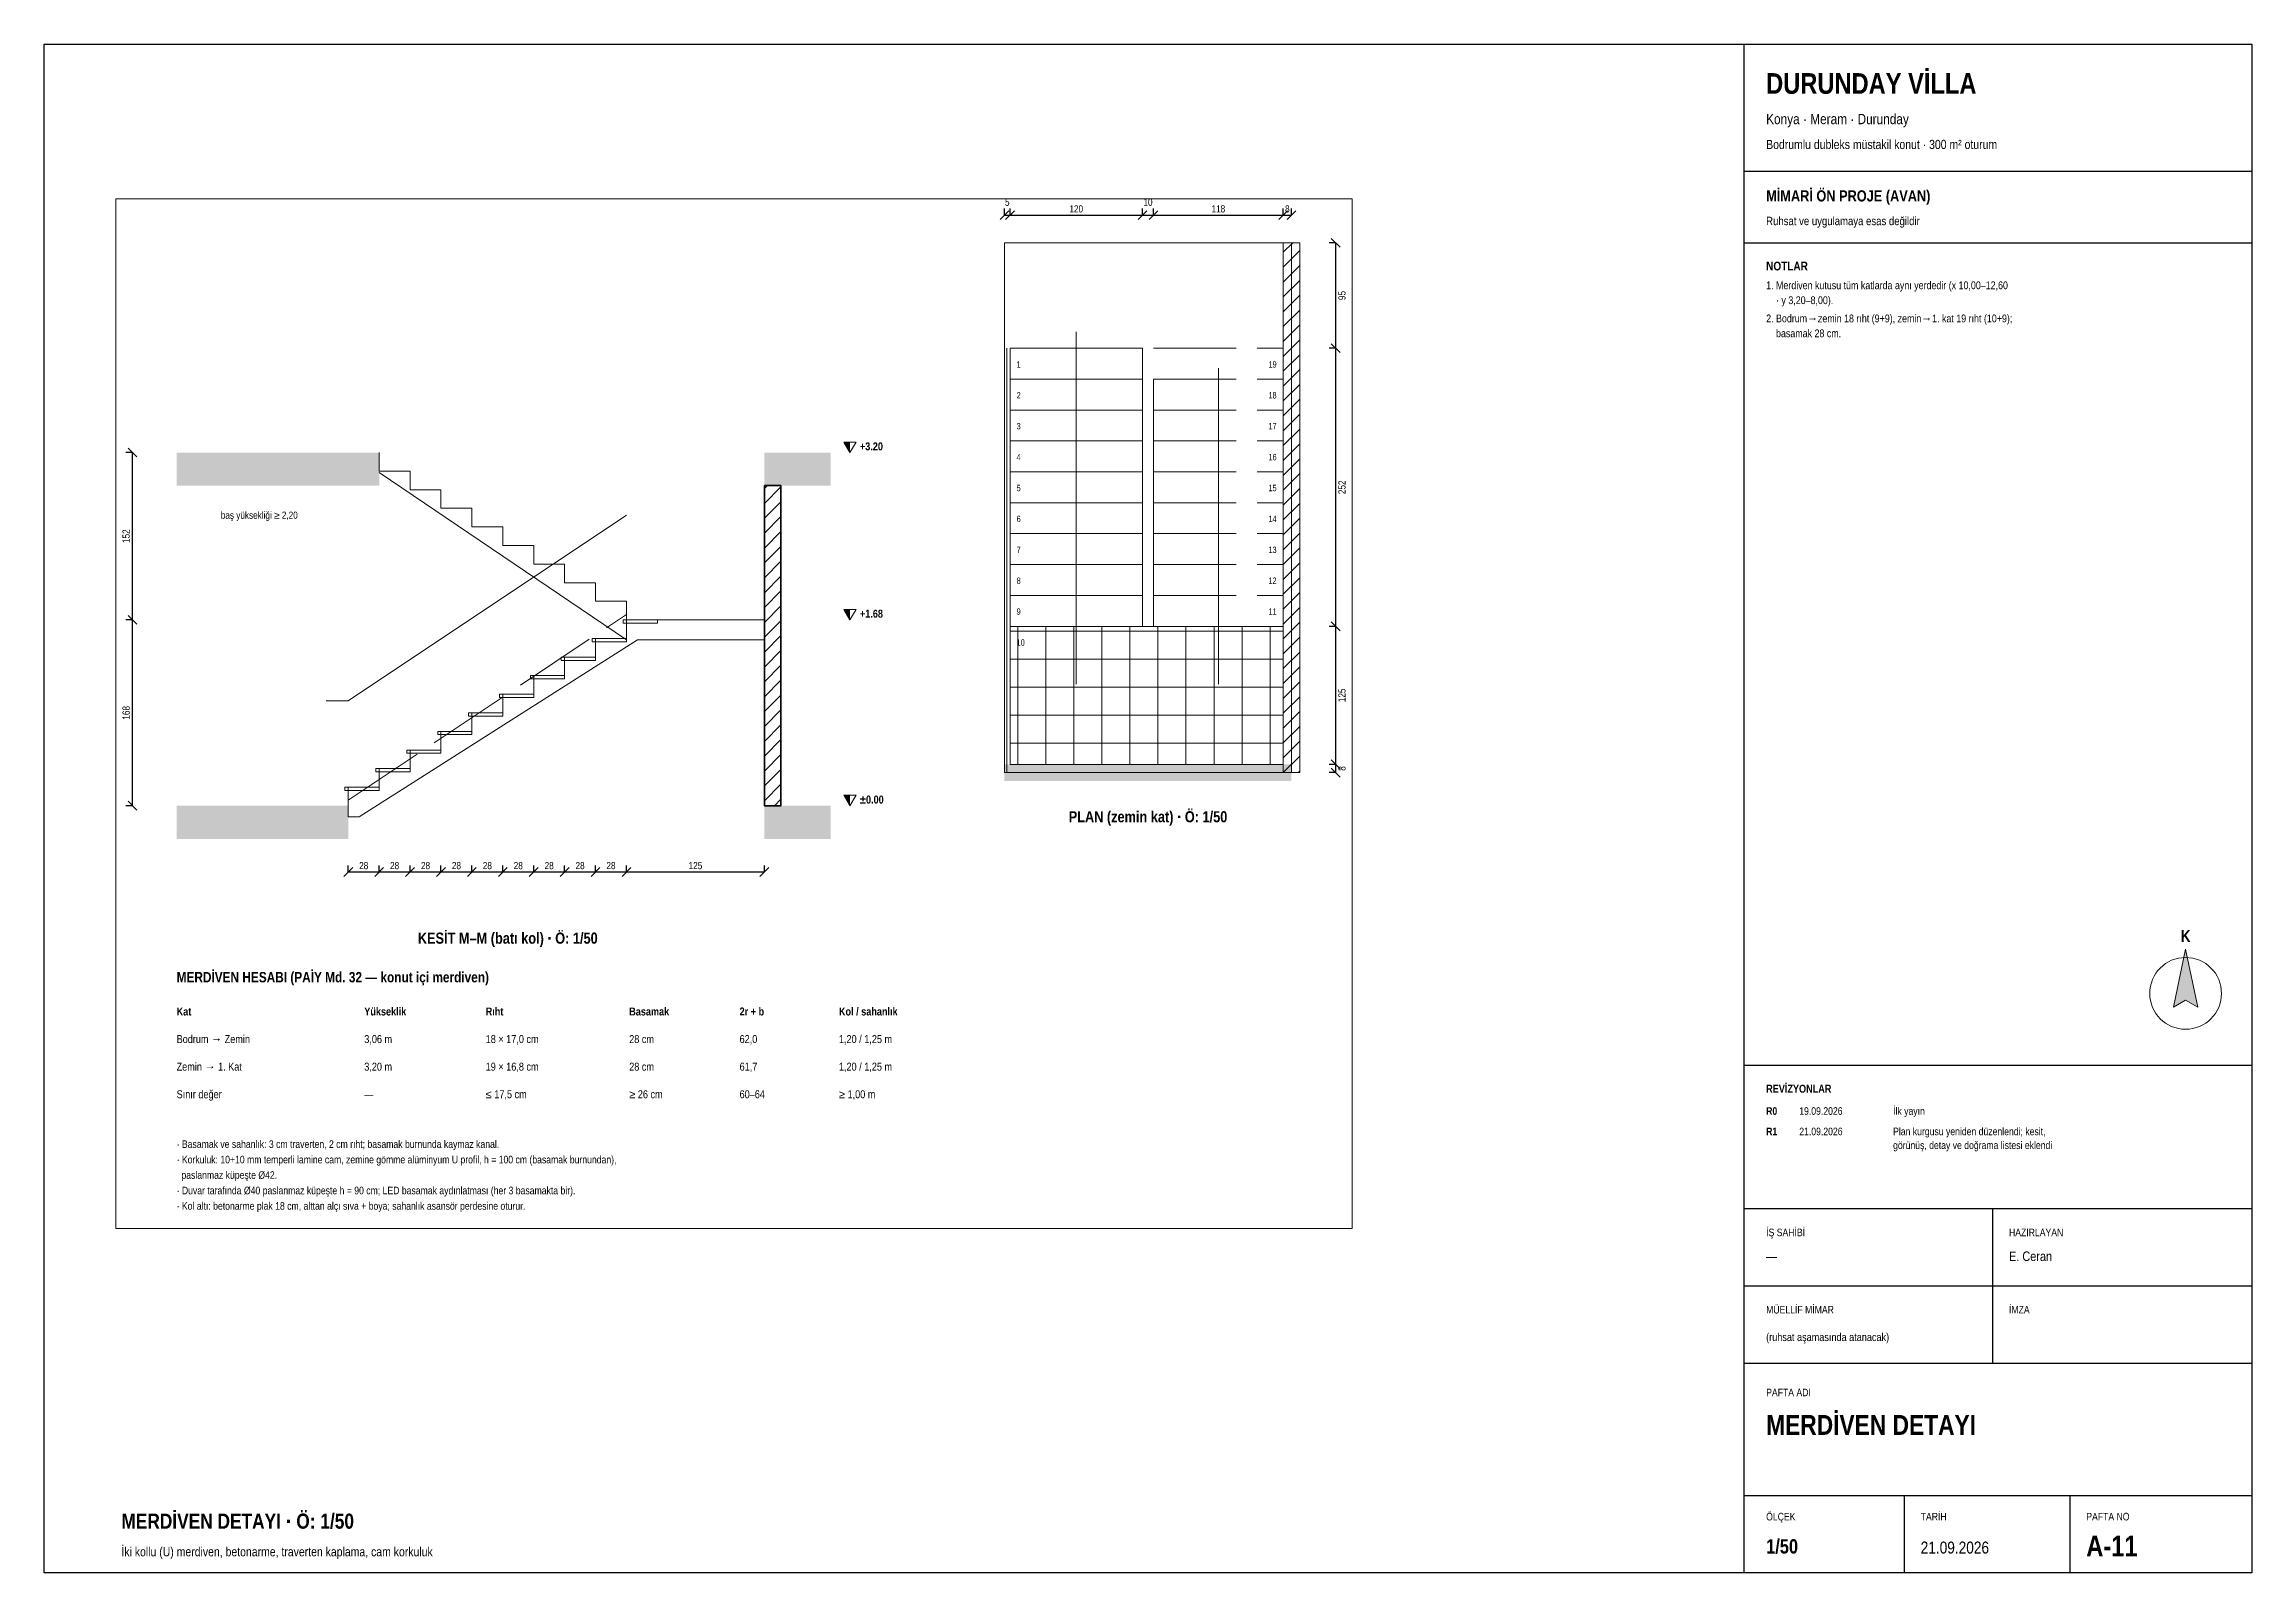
# Paper-space layout 'A-11 MERDIVEN DETAYI' of a CAD drawing. Header units: centimetres, sheet in millimetres. Extents: x 10 to 410, y 10 to 287.
# The model-space entities are those that its viewports show. They can reach past a viewport. Long polylines and large blocks are cut down to what shows.
import ezdxf
from ezdxf.enums import TextEntityAlignment as Align

# ---------------------------------------------------------------- set-up
doc = ezdxf.new("R2010")
doc.units = ezdxf.units.CM
doc.header["$LTSCALE"] = 0.25
doc.linetypes.add('ACAD_ISO02W100', pattern=[15, 12, -3])
for name, color, linetype, lineweight in [('M-GOST-ANTET', 176, 'Continuous', 25), ('M-GOST-ANTETYAZI', 177, 'Continuous', 9), ('M-GOST-DISOLCU', 40, 'Continuous', 9), ('M-GOST-KESITKOT', 46, 'Continuous', 9), ('M-GOST-KUZEYOKU', 1, 'Continuous', 9), ('M-GOST-MERDIVEPOZ', 145, 'Continuous', 9), ('M-GOST-TABLO', 1, 'Continuous', 9), ('M-KORK-CAM', 100, 'Continuous', 9), ('M-MERD-BETONARME', 6, 'Continuous', 18), ('M-MERD-BETONARME-2', 6, 'Continuous', 9), ('M-MERD-BETONARME-T', 8, 'Continuous', 5), ('M-TASI-BETONARME', 5, 'Continuous', 35), ('M-TASI-BETONARME-T', 250, 'Continuous', 5), ('M-ZMNK-DOGALTAS-T', 8, 'Continuous', 5)]:
    doc.layers.add(name, color=color, linetype=linetype, lineweight=lineweight)
doc.layers.add('M-GOST-VPORT', color=8, linetype='Continuous', lineweight=9, plot=False)
doc.styles.add('YAZI', font='arialn.ttf')
doc.styles.add('YAZI-KALIN', font='arialnb.ttf')
doc.dimstyles.new('MIMARI-1-50', dxfattribs={"dimscale": 5, "dimtxt": 1.296, "dimasz": 2.5, "dimexe": 1.2, "dimexo": 0, "dimgap": 0.5, "dimtad": 1, "dimdec": 0, "dimtxsty": 'YAZI', "dimtsz": 0.8, "dimcen": 2.5, "dimclrd": 256, "dimclre": 256, "dimclrt": 256, "dimazin": 3, "dimtfac": 1, "dimtmove": 0, "dimatfit": 3, "dimarcsym": 0})

# ---------------------------------------------------------------- blocks, each defined once
blk = doc.blocks.new('_OBLIQUE')
at = {"color": 0, "linetype": 'ByBlock'}
blk.add_line((-0.5, -0.5), (0.5, 0.5), dxfattribs=at)
blk = doc.blocks.new('*D18')
for p, q in [((1050, -80), (1044, -80)), ((1050, -80), (1050, -175.5)), ((1050, -175.5), (1044, -175.5))]:
    blk.add_line(p, q)
at = {"layer": 'Defpoints'}
for p in [(1050, -80), (1050, -80), (1050, -175.5)]:
    blk.add_point(p, dxfattribs=at)
at = {"layer": 'M-GOST-DISOLCU', "xscale": 8, "yscale": 8, "rotation": 90}
for p in [(1050, -80), (1050, -175.5)]:
    blk.add_blockref('_OBLIQUE', p, dxfattribs=at)
at = {"layer": 'M-GOST-DISOLCU', "insert": (1055.74, -127.75), "char_height": 6.48, "attachment_point": 5, "rotation": 90, "style": 'YAZI'}
blk.add_mtext('95', dxfattribs=at)

msp = doc.modelspace()

# ---------------------------------------------------------------- hatches: boundary and pattern name
at = {"layer": 'M-GOST-KESITKOT'}
h = msp.add_hatch(color=256, dxfattribs=at)
h.dxf.hatch_style = 1
h.paths.add_polyline_path([(604.5, -260.5), (610, -260.5), (610, -270)])
h = msp.add_hatch(color=256, dxfattribs=at)
h.dxf.hatch_style = 1
h.paths.add_polyline_path([(604.5, -412.1), (610, -412.1), (610, -421.6)])
h = msp.add_hatch(color=256, dxfattribs=at)
h.dxf.hatch_style = 1
h.paths.add_polyline_path([(604.5, -580.5), (610, -580.5), (610, -590)])
at = {"layer": 'M-MERD-BETONARME-T'}
h = msp.add_hatch(dxfattribs=at)
h.set_pattern_fill('ANSI31', scale=3)
h.paths.add_polyline_path([(1002.5, -80), (1017.5, -80), (1017.5, -560), (1002.5, -560)])
h = msp.add_hatch(color=256, dxfattribs=at)
h.dxf.hatch_style = 1
h.paths.add_polyline_path([(750, -552.5), (1010, -552.5), (1010, -567.5), (750, -567.5)])
at = {"layer": 'M-TASI-BETONARME-T'}
h = msp.add_hatch(color=256, dxfattribs=at)
h.dxf.hatch_style = 1
h.paths.add_polyline_path([(0, -270), (183.5, -270), (183.5, -300), (0, -300)])
h = msp.add_hatch(color=256, dxfattribs=at)
h.dxf.hatch_style = 1
h.paths.add_polyline_path([(532.5, -270), (592.5, -270), (592.5, -300), (532.5, -300)])
h = msp.add_hatch(dxfattribs=at)
h.set_pattern_fill('ANSI31', scale=3)
h.paths.add_polyline_path([(532.5, -300), (547.5, -300), (547.5, -590), (532.5, -590)])
h = msp.add_hatch(color=256, dxfattribs=at)
h.dxf.hatch_style = 1
h.paths.add_polyline_path([(0, -590), (155.5, -590), (155.5, -620), (0, -620)])
h = msp.add_hatch(color=256, dxfattribs=at)
h.dxf.hatch_style = 1
h.paths.add_polyline_path([(532.5, -590), (592.5, -590), (592.5, -620), (532.5, -620)])
at = {"layer": 'M-ZMNK-DOGALTAS-T'}
h = msp.add_hatch(dxfattribs=at)
h.set_pattern_fill('NET', scale=8)
h.paths.add_polyline_path([(755, -427.5), (1002.5, -427.5), (1002.5, -552.5), (755, -552.5)])

# ---------------------------------------------------------------- linework, layer by layer
at = {"layer": 'M-GOST-KESITKOT'}
for points in [[(604.5, -260.5), (615.5, -260.5), (610, -270)], [(604.5, -412.1), (615.5, -412.1), (610, -421.6)], [(604.5, -580.5), (615.5, -580.5), (610, -590)]]:
    msp.add_lwpolyline(points, close=True, dxfattribs=at)
at = {"layer": 'M-KORK-CAM'}
for p, q in [((155.5, -495), (407.5, -326.6)), ((135.5, -495), (155.5, -495))]:
    msp.add_line(p, q, dxfattribs=at)
at = {"layer": 'M-KORK-CAM', "linetype": 'ACAD_ISO02W100'}
msp.add_line((155.5, -585), (407.5, -416.6), dxfattribs=at)
at = {"layer": 'M-MERD-BETONARME'}
for p, q in [((752, -175.5), (752, -560)), ((755, -175.5), (875, -175.5)), ((755, -175.5), (755, -427.5)), ((815, -160.5), (815, -480)), ((875, -175.5), (875, -427.5)), ((943.8, -480), (943.8, -193.5)), ((755, -203.5), (875, -203.5)), ((885, -203.5), (885, -427.5)), ((1002.5, -203.5), (1002.5, -427.5)), ((755, -231.5), (875, -231.5)), ((755, -259.5), (875, -259.5)), ((755, -287.5), (875, -287.5)), ((755, -315.5), (875, -315.5)), ((755, -343.5), (875, -343.5)), ((755, -371.5), (875, -371.5)), ((755, -399.5), (875, -399.5)), ((755, -427.5), (875, -427.5))]:
    msp.add_line(p, q, dxfattribs=at)
at = {"layer": 'M-MERD-BETONARME', "linetype": 'ACAD_ISO02W100'}
for p, q in [((885, -175.5), (1002.5, -175.5)), ((885, -203.5), (1002.5, -203.5)), ((885, -231.5), (1002.5, -231.5)), ((885, -259.5), (1002.5, -259.5)), ((885, -287.5), (1002.5, -287.5)), ((885, -315.5), (1002.5, -315.5)), ((885, -343.5), (1002.5, -343.5)), ((885, -371.5), (1002.5, -371.5)), ((885, -399.5), (1002.5, -399.5)), ((885, -427.5), (1002.5, -427.5))]:
    msp.add_line(p, q, dxfattribs=at)
at = {"layer": 'M-MERD-BETONARME'}
for points in [[(750, -80), (1010, -80), (1010, -560), (750, -560)], [(1002.5, -80), (1017.5, -80), (1017.5, -560), (1002.5, -560)], [(155.5, -590), (155.5, -573.2), (183.5, -573.2), (183.5, -556.3), (211.5, -556.3), (211.5, -539.5), (239.5, -539.5), (239.5, -522.6), (267.5, -522.6), (267.5, -505.8), (295.5, -505.8), (295.5, -488.9), (323.5, -488.9), (323.5, -472.1), (351.5, -472.1), (351.5, -455.3), (379.5, -455.3), (379.5, -438.4), (407.5, -438.4), (407.5, -421.6), (407.5, -421.6), (532.5, -421.6), (532.5, -439.6), (417.5, -439.6), (165.5, -600), (155.5, -600)], [(376.5, -438.4), (407.5, -438.4), (407.5, -441.4), (376.5, -441.4)], [(404.5, -421.6), (435.5, -421.6), (435.5, -424.6), (404.5, -424.6)], [(755, -427.5), (1002.5, -427.5), (1002.5, -552.5), (755, -552.5)], [(348.5, -455.3), (379.5, -455.3), (379.5, -458.3), (348.5, -458.3)], [(320.5, -472.1), (351.5, -472.1), (351.5, -475.1), (320.5, -475.1)], [(292.5, -488.9), (323.5, -488.9), (323.5, -491.9), (292.5, -491.9)], [(264.5, -505.8), (295.5, -505.8), (295.5, -508.8), (264.5, -508.8)], [(208.5, -539.5), (239.5, -539.5), (239.5, -542.5), (208.5, -542.5)], [(236.5, -522.6), (267.5, -522.6), (267.5, -525.6), (236.5, -525.6)], [(180.5, -556.3), (211.5, -556.3), (211.5, -559.3), (180.5, -559.3)], [(152.5, -573.2), (183.5, -573.2), (183.5, -576.2), (152.5, -576.2)]]:
    msp.add_lwpolyline(points, close=True, dxfattribs=at)
at = {"layer": 'M-MERD-BETONARME-2'}
msp.add_line((407.5, -439.6), (183.5, -288), dxfattribs=at)
msp.add_lwpolyline([(407.5, -421.6), (407.5, -404.7), (379.5, -404.7), (379.5, -387.9), (351.5, -387.9), (351.5, -371.1), (323.5, -371.1), (323.5, -354.2), (295.5, -354.2), (295.5, -337.4), (267.5, -337.4), (267.5, -320.5), (239.5, -320.5), (239.5, -303.7), (211.5, -303.7), (211.5, -286.8), (183.5, -286.8), (183.5, -270), (183.5, -270)], dxfattribs=at)
at = {"layer": 'M-TASI-BETONARME'}
msp.add_lwpolyline([(532.5, -300), (547.5, -300), (547.5, -590), (532.5, -590)], close=True, dxfattribs=at)

# ---------------------------------------------------------------- texts
at = {"layer": 'M-GOST-DISOLCU', "style": 'YAZI'}
msp.add_text('baş yüksekliği ≥ 2,20', height=6.48, dxfattribs=at).set_placement((40, -330))
at = {"layer": 'M-GOST-DISOLCU', "style": 'YAZI-KALIN'}
msp.add_text('KESİT M–M (batı kol) · Ö: 1/50', height=10.08, dxfattribs=at).set_placement((300, -715), align=Align.CENTER)
at = {"layer": 'M-GOST-KESITKOT', "style": 'YAZI-KALIN'}
for s, p in [('+3.20', (619, -268)), ('+1.68', (619, -419.6)), ('%%p0.00', (619, -588))]:
    msp.add_text(s, height=7.2, dxfattribs=at).set_placement(p)
at = {"layer": 'M-GOST-MERDIVEPOZ', "style": 'YAZI'}
for s, p in [('1', (761, -193)), ('2', (761, -221)), ('3', (761, -249)), ('4', (761, -277)), ('5', (761, -305)), ('6', (761, -333)), ('7', (761, -361)), ('8', (761, -389)), ('9', (761, -417)), ('10', (761, -445))]:
    msp.add_text(s, height=5.76, dxfattribs=at).set_placement(p)
for s, p in [('19', (996.5, -193)), ('18', (996.5, -221)), ('17', (996.5, -249)), ('16', (996.5, -277)), ('15', (996.5, -305)), ('14', (996.5, -333)), ('13', (996.5, -361)), ('12', (996.5, -389)), ('11', (996.5, -417))]:
    msp.add_text(s, height=5.76, dxfattribs=at).set_placement(p, align=Align.RIGHT)
at = {"layer": 'M-GOST-MERDIVEPOZ', "style": 'YAZI-KALIN'}
msp.add_text('PLAN (zemin kat) · Ö: 1/50', height=10.08, dxfattribs=at).set_placement((880, -605), align=Align.CENTER)
at = {"layer": 'M-GOST-TABLO'}
for s, height, style, p in [('MERDİVEN HESABI (PAİY Md. 32 — konut içi merdiven)', 9.36, 'YAZI-KALIN', (0, -750)), ('Kat', 7.2, 'YAZI-KALIN', (0, -780)), ('Yükseklik', 7.2, 'YAZI-KALIN', (170, -780)), ('Rıht', 7.2, 'YAZI-KALIN', (280, -780)), ('Basamak', 7.2, 'YAZI-KALIN', (410, -780)), ('2r + b', 7.2, 'YAZI-KALIN', (510, -780)), ('Kol / sahanlık', 7.2, 'YAZI-KALIN', (600, -780)), ('Bodrum → Zemin', 7.2, 'YAZI', (0, -805)), ('3,06 m', 7.2, 'YAZI', (170, -805)), ('18 × 17,0 cm', 7.2, 'YAZI', (280, -805)), ('28 cm', 7.2, 'YAZI', (410, -805)), ('62,0', 7.2, 'YAZI', (510, -805)), ('1,20 / 1,25 m', 7.2, 'YAZI', (600, -805)), ('Zemin → 1. Kat', 7.2, 'YAZI', (0, -830)), ('3,20 m', 7.2, 'YAZI', (170, -830)), ('19 × 16,8 cm', 7.2, 'YAZI', (280, -830)), ('28 cm', 7.2, 'YAZI', (410, -830)), ('61,7', 7.2, 'YAZI', (510, -830)), ('1,20 / 1,25 m', 7.2, 'YAZI', (600, -830)), ('Sınır değer', 7.2, 'YAZI', (0, -855)), ('—', 7.2, 'YAZI', (170, -855)), ('≤ 17,5 cm', 7.2, 'YAZI', (280, -855)), ('≥ 26 cm', 7.2, 'YAZI', (410, -855)), ('60–64', 7.2, 'YAZI', (510, -855)), ('≥ 1,00 m', 7.2, 'YAZI', (600, -855)), ('· Basamak ve sahanlık: 3 cm traverten, 2 cm rıht; basamak burnunda kaymaz kanal.', 6.84, 'YAZI', (0, -900)), ('· Korkuluk: 10+10 mm temperli lamine cam, zemine gömme alüminyum U profil, h = 100 cm (basamak burnundan),', 6.84, 'YAZI', (0, -914)), ('· Duvar tarafında Ø40 paslanmaz küpeşte h = 90 cm; LED basamak aydınlatması (her 3 basamakta bir).', 6.84, 'YAZI', (0, -942)), ('  paslanmaz küpeşte Ø42.', 6.84, 'YAZI', (0, -928)), ('· Kol altı: betonarme plak 18 cm, alttan alçı sıva + boya; sahanlık asansör perdesine oturur.', 6.84, 'YAZI', (0, -956))]:
    msp.add_text(s, height=height, dxfattribs=dict(at, style=style)).set_placement(p)

# ---------------------------------------------------------------- dimensions: what is measured, and where the dimension line sits
at = {"layer": 'M-GOST-DISOLCU'}
for base, p1, p2 in [((750, -55), (750, -55), (755, -55)), ((875, -55), (875, -55), (885, -55)), ((755, -55), (755, -55), (875, -55)), ((885, -55), (885, -55), (1002.5, -55)), ((1002.5, -55), (1002.5, -55), (1010, -55)), ((155.5, -650), (155.5, -650), (183.5, -650)), ((183.5, -650), (183.5, -650), (211.5, -650)), ((211.5, -650), (211.5, -650), (239.5, -650)), ((239.5, -650), (239.5, -650), (267.5, -650)), ((267.5, -650), (267.5, -650), (295.5, -650)), ((295.5, -650), (295.5, -650), (323.5, -650)), ((323.5, -650), (323.5, -650), (351.5, -650)), ((351.5, -650), (351.5, -650), (379.5, -650)), ((379.5, -650), (379.5, -650), (407.5, -650)), ((407.5, -650), (407.5, -650), (532.5, -650))]:
    msp.add_linear_dim(base=base, p1=p1, p2=p2, dimstyle='MIMARI-1-50', dxfattribs=at).render()
dim = msp.add_linear_dim(base=(1050, -80), p1=(1050, -80), p2=(1050, -175.5), angle=90, dimstyle='MIMARI-1-50', dxfattribs=at)
dim.commit()
dim.dimension.update_dxf_attribs({"geometry": '*D18', "text_midpoint": (1055.74, -127.75)})
for base, p1, p2 in [((1050, -175.5), (1050, -175.5), (1050, -427.5)), ((-40, -421.6), (-40, -421.6), (-40, -270)), ((-40, -590), (-40, -590), (-40, -421.6)), ((1050, -427.5), (1050, -427.5), (1050, -552.5)), ((1050, -552.5), (1050, -552.5), (1050, -560))]:
    msp.add_linear_dim(base=base, p1=p1, p2=p2, angle=90, dimstyle='MIMARI-1-50', dxfattribs=at).render()

psp = doc.layouts.new('A-11 MERDIVEN DETAYI')

# ---------------------------------------------------------------- hatches: boundary and pattern name
at = {"layer": 'M-GOST-KUZEYOKU'}
h = psp.add_hatch(color=256, dxfattribs=at)
h.dxf.hatch_style = 1
h.paths.add_polyline_path([(398, 123), (400.2, 112.5), (398, 113.8), (395.8, 112.5)])

# ---------------------------------------------------------------- linework, layer by layer
at = {"layer": 'M-GOST-ANTET'}
for p, q in [((318, 264), (410, 264)), ((318, 251), (410, 251)), ((318, 102), (410, 102)), ((318, 76), (410, 76)), ((363, 76), (363, 62)), ((318, 62), (410, 62)), ((363, 62), (363, 48)), ((318, 48), (410, 48)), ((318, 24), (410, 24)), ((347, 24), (347, 10)), ((377, 24), (377, 10))]:
    psp.add_line(p, q, dxfattribs=at)
for points in [[(10, 287), (410, 287), (410, 10), (10, 10)], [(318, 287), (410, 287), (410, 10), (318, 10)]]:
    psp.add_lwpolyline(points, close=True, dxfattribs=at)
at = {"layer": 'M-GOST-KUZEYOKU'}
psp.add_lwpolyline([(398, 123), (400.2, 112.5), (398, 113.8), (395.8, 112.5)], close=True, dxfattribs=at)
psp.add_circle((398, 115), 6.5, dxfattribs=at)

# ---------------------------------------------------------------- texts
at = {"layer": 'M-GOST-ANTETYAZI'}
for s, height, style, p in [('DURUNDAY VİLLA', 3.744, 'YAZI-KALIN', (322, 278)), ('Konya · Meram · Durunday', 1.872, 'YAZI', (322, 272.5)), ('Bodrumlu dubleks müstakil konut · 300 m² oturum', 1.656, 'YAZI', (322, 268)), ('MİMARİ ÖN PROJE (AVAN)', 2.016, 'YAZI-KALIN', (322, 258.5)), ('Ruhsat ve uygulamaya esas değildir', 1.512, 'YAZI', (322, 254.2)), ('NOTLAR', 1.584, 'YAZI-KALIN', (322, 246)), ('1. Merdiven kutusu tüm katlarda aynı yerdedir (x 10,00–12,60', 1.404, 'YAZI', (322, 242.6)), ('    · y 3,20–8,00).', 1.404, 'YAZI', (322, 239.9)), ('2. Bodrum→zemin 18 rıht (9+9), zemin→1. kat 19 rıht (10+9);', 1.404, 'YAZI', (322, 236.6)), ('    basamak 28 cm.', 1.404, 'YAZI', (322, 233.9)), ('REVİZYONLAR', 1.44, 'YAZI-KALIN', (322, 97)), ('R0', 1.368, 'YAZI-KALIN', (322, 93)), ('19.09.2026', 1.368, 'YAZI', (328, 93)), ('İlk yayın', 1.368, 'YAZI', (345, 93)), ('R1', 1.368, 'YAZI-KALIN', (322, 89.3)), ('21.09.2026', 1.368, 'YAZI', (328, 89.3)), ('görünüş, detay ve doğrama listesi eklendi', 1.368, 'YAZI', (345, 86.8)), ('Plan kurgusu yeniden düzenlendi; kesit,', 1.368, 'YAZI', (345, 89.3)), ('İŞ SAHİBİ', 1.368, 'YAZI', (322, 71)), ('HAZIRLAYAN', 1.368, 'YAZI', (366, 71)), ('E. Ceran', 1.728, 'YAZI', (366, 66.5)), ('—', 1.73, 'YAZI', (322, 66.5)), ('MÜELLİF MİMAR', 1.368, 'YAZI', (322, 57)), ('İMZA', 1.368, 'YAZI', (366, 57)), ('(ruhsat aşamasında atanacak)', 1.44, 'YAZI', (322, 52)), ('PAFTA ADI', 1.368, 'YAZI', (322, 42)), ('MERDİVEN DETAYI', 3.6, 'YAZI-KALIN', (322, 35)), ('MERDİVEN DETAYI · Ö: 1/50', 2.736, 'YAZI-KALIN', (24, 18)), ('ÖLÇEK', 1.368, 'YAZI', (322, 19.5)), ('TARİH', 1.368, 'YAZI', (350, 19.5)), ('PAFTA NO', 1.368, 'YAZI', (380, 19.5)), ('1/50', 2.592, 'YAZI-KALIN', (322, 13.5)), ('A-11', 3.744, 'YAZI-KALIN', (380, 13)), ('İki kollu (U) merdiven, betonarme, traverten kaplama, cam korkuluk', 1.656, 'YAZI', (24, 13)), ('21.09.2026', 2.16, 'YAZI', (350, 13.5))]:
    psp.add_text(s, height=height, dxfattribs=dict(at, style=style)).set_placement(p)
at = {"layer": 'M-GOST-ANTETYAZI', "style": 'YAZI-KALIN'}
psp.add_text('K', height=2.16, dxfattribs=at).set_placement((398, 124.3), align=Align.CENTER)

# ---------------------------------------------------------------- viewports
at = {"layer": 'M-GOST-VPORT'}
psp.add_viewport(center=(135, 165.71), size=(224, 186.58), view_center_point=(505, -506.45), view_height=932.9, dxfattribs=at)

doc.saveas('drawing.dxf')
